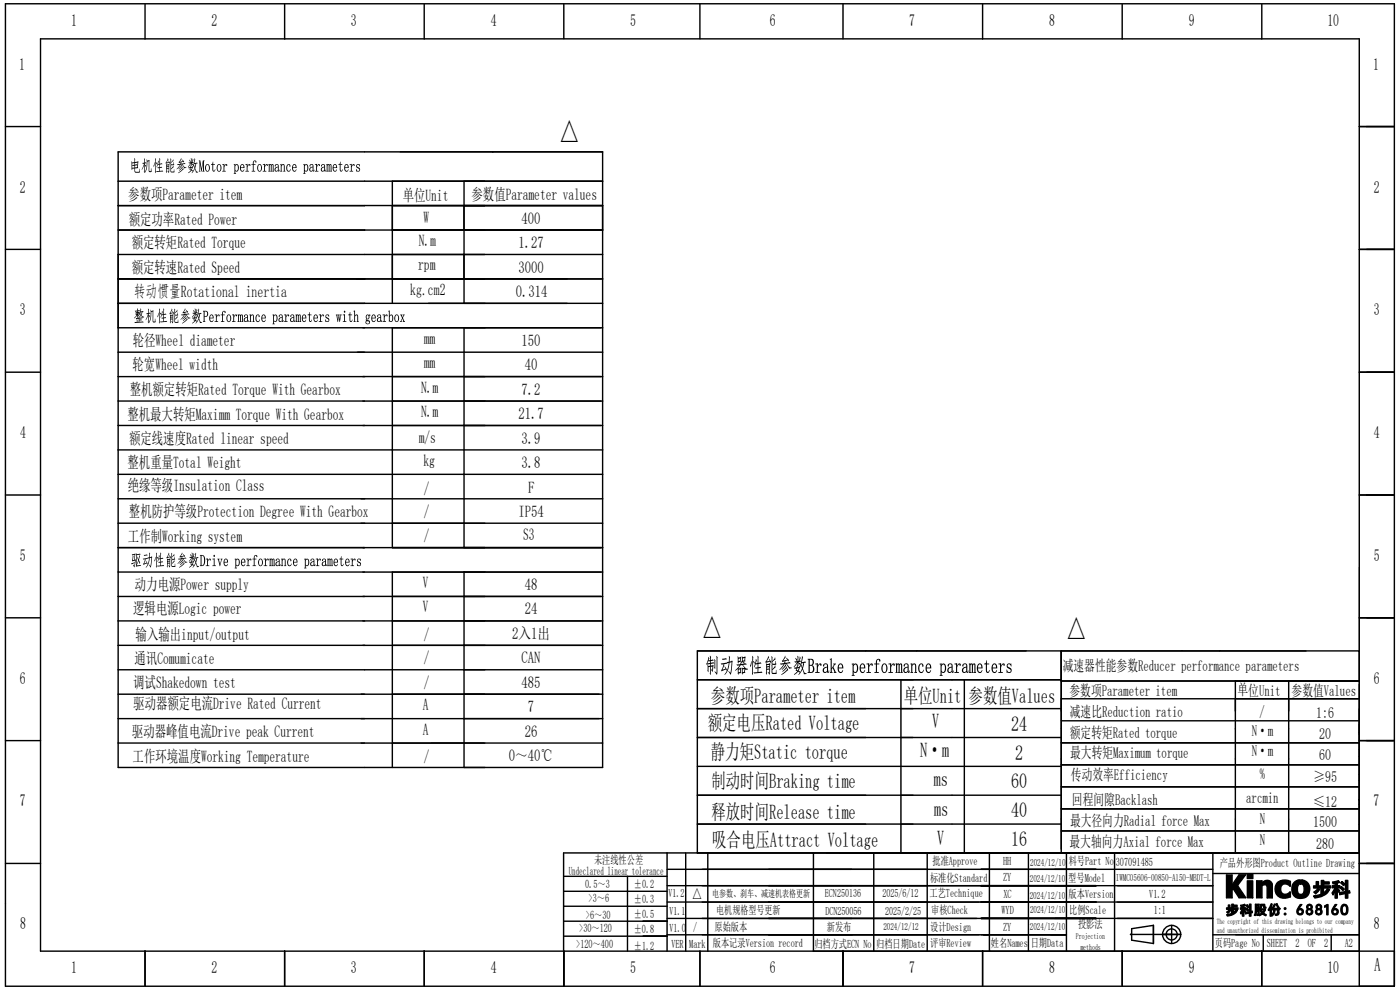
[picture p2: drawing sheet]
<svg xmlns="http://www.w3.org/2000/svg" width="297mm" height="210mm" viewBox="0 0 297 210" stroke-linecap="round" stroke-linejoin="round" font-family="sans-serif">
<defs><g id="words">
<g font-size="6.1">
<text x="118.7" y="30.1">△</text>
<text x="149" y="135.3">△</text>
<text x="226.3" y="135.4">△</text>
</g>
<g font-size="4.4">
<text x="150.8" y="149.2">参数项Parameter item</text>
<text x="191.7" y="149.2">单位Unit</text>
<text x="205.5" y="149.2">参数值Values</text>
<text x="150.1" y="154.9">额定电压Rated Voltage</text>
<text x="197.8" y="154.4">V</text>
<text x="214.5" y="155">24</text>
<text x="150.8" y="161.1">静力矩Static torque</text>
<text x="195.2" y="160.5">N·m</text>
<text x="215.3" y="161.1">2</text>
<text x="150.9" y="167.2">制动时间Braking time</text>
<text x="198" y="166.6">ms</text>
<text x="214.5" y="167.2">60</text>
<text x="150.9" y="173.6">释放时间Release time</text>
<text x="198.1" y="173.1">ms</text>
<text x="214.5" y="173.4">40</text>
<text x="151.1" y="179.7">吸合电压Attract Voltage</text>
<text x="198.8" y="179.2">V</text>
<text x="214.5" y="179.5">16</text>
</g>
<text font-size="4" x="291.5" y="205.9">A</text>
<g font-size="3.5">
<text x="15.1" y="5.5">1</text>
<text x="44.9" y="5.5">2</text>
<text x="74.5" y="5.5">3</text>
<text x="104.1" y="5.5">4</text>
<text x="133.7" y="5.5">5</text>
<text x="163.3" y="5.5">6</text>
<text x="192.9" y="5.5">7</text>
<text x="222.6" y="5.5">8</text>
<text x="252.2" y="5.5">9</text>
<text x="281.6" y="5.5">10</text>
<text x="4.1" y="14.8">1</text>
<text x="291.3" y="14.8">1</text>
<text x="4.2" y="40.9">2</text>
<text x="291.4" y="40.9">2</text>
<text x="27.2" y="42.5">参数项Parameter item</text>
<text x="27.3" y="47.7">额定功率Rated Power</text>
<text x="85.4" y="42.5">单位Unit</text>
<text x="89.8" y="47.3">W</text>
<text x="100" y="42.5">参数值Parameter values</text>
<text x="110.6" y="47.4">400</text>
<text x="27.9" y="52.6">额定转矩Rated Torque</text>
<text x="88.8" y="52.2">N.m</text>
<text x="110" y="52.6">1.27</text>
<text x="27.9" y="57.8">额定转速Rated Speed</text>
<text x="88.7" y="57.4">rpm</text>
<text x="110" y="57.8">3000</text>
<text x="28.4" y="63">转动惯量Rotational inertia</text>
<text x="87" y="62.6">kg.cm2</text>
<text x="109.4" y="63">0.314</text>
<text x="4.2" y="66.9">3</text>
<text x="291.4" y="66.9">3</text>
<text x="28.1" y="73.3">轮径Wheel diameter</text>
<text x="89.9" y="72.9">mm</text>
<text x="110.6" y="73.3">150</text>
<text x="27.5" y="83.7">整机额定转矩Rated Torque With Gearbox</text>
<text x="28.1" y="78.5">轮宽Wheel width</text>
<text x="89.3" y="83.3">N.m</text>
<text x="89.9" y="78.1">mm</text>
<text x="110.6" y="83.7">7.2</text>
<text x="111.3" y="78.5">40</text>
<text x="27" y="89.2">整机最大转矩Maximm Torque With Gearbox</text>
<text x="89.3" y="88.5">N.m</text>
<text x="110" y="88.9">21.7</text>
<text x="4.3" y="92.9">4</text>
<text x="27.4" y="94.2">额定线速度Rated linear speed</text>
<text x="88.8" y="93.9">m/s</text>
<text x="110.6" y="94.1">3.9</text>
<text x="291.5" y="92.9">4</text>
<text x="27.1" y="99.3">整机重量Total Weight</text>
<text x="89.8" y="98.8">kg</text>
<text x="110.6" y="99.3">3.8</text>
<text x="27.1" y="104.2">绝缘等级Insulation Class</text>
<text x="89.9" y="104.7">/</text>
<text x="112" y="104.6">F</text>
<text x="27.4" y="109.8">整机防护等级Protection Degree With Gearbox</text>
<text x="89.9" y="109.6">/</text>
<text x="110" y="109.7">IP54</text>
<text x="4.2" y="119">5</text>
<text x="27.1" y="114.9">工作制Working system</text>
<text x="89.9" y="114.8">/</text>
<text x="111" y="114.5">S3</text>
<text x="291.4" y="119">5</text>
<text x="28.6" y="125.2">动力电源Power supply</text>
<text x="89.7" y="124.7">V</text>
<text x="111.3" y="125.2">48</text>
<text x="28.3" y="130.3">逻辑电源Logic power</text>
<text x="89.7" y="129.9">V</text>
<text x="111.3" y="130.3">24</text>
<text x="28.8" y="135.8">输入输出input/output</text>
<text x="89.9" y="135.8">/</text>
<text x="108.6" y="135.5">2入1出</text>
<text x="28.5" y="140.9">通讯Comumicate</text>
<text x="89.9" y="140.7">/</text>
<text x="110.6" y="140.7">CAN</text>
<text x="4.2" y="145">6</text>
<text x="28.3" y="145.8">调试Shakedown test</text>
<text x="89.9" y="145.9">/</text>
<text x="110.6" y="145.9">485</text>
<text x="291.4" y="145">6</text>
<text x="28.3" y="150.3">驱动器额定电流Drive Rated Current</text>
<text x="89.7" y="155.8">A</text>
<text x="89.7" y="150.6">A</text>
<text x="112" y="151.1">7</text>
<text x="28" y="156.4">驱动器峰值电流Drive peak Current</text>
<text x="28.1" y="161.6">工作环境温度Working Temperature</text>
<text x="89.9" y="161.7">/</text>
<text x="108" y="161.4">0～40℃</text>
<text x="111.3" y="156.3">26</text>
<text x="4.2" y="171.1">7</text>
<text x="291.4" y="171.1">7</text>
<text x="4.2" y="197.1">8</text>
<text x="291.5" y="197.1">8</text>
<text x="15.1" y="206.4">1</text>
<text x="44.9" y="206.4">2</text>
<text x="74.5" y="206.4">3</text>
<text x="104.1" y="206.4">4</text>
<text x="133.7" y="206.4">5</text>
<text x="163.3" y="206.4">6</text>
<text x="192.9" y="206.4">7</text>
<text x="222.6" y="206.4">8</text>
<text x="252.2" y="206.4">9</text>
<text x="281.6" y="206.4">10</text>
</g>
<g font-size="3.3">
<text x="225.5" y="142.4">减速器性能参数Reducer performance parameters</text>
<text x="226.9" y="147.6">参数项Parameter item</text>
<text x="262.5" y="147.4">单位Unit</text>
<text x="274" y="147.6">参数值Values</text>
<text x="227" y="152.2">减速比Reduction ratio</text>
<text x="267.2" y="152">/</text>
<text x="279.2" y="152.3">1:6</text>
<text x="227" y="156.4">额定转矩Rated torque</text>
<text x="227" y="160.8">最大转矩Maximum torque</text>
<text x="265.5" y="156">N·m</text>
<text x="265.5" y="160.4">N·m</text>
<text x="279.9" y="156.8">20</text>
<text x="279.9" y="161.2">60</text>
<text x="227.2" y="165.5">传动效率Efficiency</text>
<text x="267.3" y="165.2">%</text>
<text x="278.6" y="165.9">≥95</text>
<text x="227.4" y="170.7">回程间隙Backlash</text>
<text x="264.4" y="170.4">arcmin</text>
<text x="278.6" y="171.1">≤12</text>
<text x="226.9" y="179.7">最大轴向力Axial force Max</text>
<text x="227" y="175.1">最大径向力Radial force Max</text>
<text x="267.3" y="174.7">N</text>
<text x="267.3" y="179.3">N</text>
<text x="278.6" y="175.5">1500</text>
<text x="279.2" y="180.1">280</text>
</g>
<text font-size="3" x="146.9" y="190.7">△</text>
<g font-size="2.5">
<text x="120.7" y="185.5">Undeclared linear tolerance</text>
<text x="126" y="183.3">未注线性公差</text>
<text x="197.8" y="183.5">批准Approve</text>
<text x="212.8" y="183.6">HH</text>
<text x="226.7" y="183.5">料号Part No</text>
<text x="236.7" y="183.7">307091485</text>
<text x="258.8" y="184">产品外形图Product Outline Drawing</text>
<text x="124.1" y="188.3">0.5～3</text>
<text x="124.9" y="191.4">&gt;3～6</text>
<text x="134.5" y="191.5">±0.3</text>
<text x="134.5" y="188.4">±0.2</text>
<text x="197.2" y="190.2">工艺Technique</text>
<text x="197.3" y="187">标准化Standard</text>
<text x="212.8" y="187">ZY</text>
<text x="212.9" y="190.4">XC</text>
<text x="226.6" y="187">型号Model</text>
<text x="226.7" y="190.5">版本Version</text>
<text x="243.8" y="190.5">V1.2</text>
<text x="122.9" y="197.7">&gt;30～120</text>
<text x="124.3" y="194.9">&gt;6～30</text>
<text x="134.5" y="197.9">±0.8</text>
<text x="134.5" y="194.8">±0.5</text>
<text x="142" y="197.6">V1.0</text>
<text x="147.1" y="197.5">/</text>
<text x="151.6" y="197.6">原始版本</text>
<text x="175.4" y="197.6">新发布</text>
<text x="197.3" y="197.4">设计Design</text>
<text x="197.5" y="193.8">审核Check</text>
<text x="212.5" y="193.9">WYD</text>
<text x="212.8" y="197.5">ZY</text>
<text x="226.8" y="193.9">比例Scale</text>
<text x="228.7" y="196.9">投影法</text>
<text x="244.7" y="193.9">1:1</text>
<text x="122.3" y="201.1">&gt;120～400</text>
<text x="134.5" y="201.4">±1.2</text>
<text x="142.4" y="201.1">VER</text>
<text x="146.2" y="201.1">Mark</text>
<text x="151.2" y="200.9">版本记录Version record</text>
<text x="172.8" y="201.1">归档方式ECN No</text>
<text x="185.9" y="201.1">归档日期Date</text>
<text x="197.3" y="200.8">评审Review</text>
<text x="210.2" y="200.9">姓名Names</text>
<text x="218.7" y="200.8">日期Data</text>
<text x="257.7" y="200.8">页码Page No</text>
<text x="268.8" y="201">SHEET</text>
<text x="274.8" y="201">2 OF</text>
<text x="280.9" y="201">2</text>
<text x="285.3" y="200.9">A2</text>
</g>
<g font-size="2.4">
<text x="141.8" y="190.4">V1.2</text>
<text x="175" y="190.3">ECN250136</text>
<text x="187.2" y="190.3">2025/6/12</text>
<text x="142" y="194.2">V1.1</text>
<text x="152" y="194">电机规格型号更新</text>
<text x="175.1" y="194.1">DCN250056</text>
<text x="187.8" y="194">2025/2/25</text>
</g>
<g font-size="2.1">
<text x="218.5" y="183.6">2024/12/10</text>
<text x="151.1" y="190.2">电参数、刹车、减速机表格更新</text>
<text x="218.5" y="190.6">2024/12/10</text>
<text x="218.5" y="187.1">2024/12/10</text>
<text x="236.7" y="186.9">IWMC05606-00850-A150-MBDT-L</text>
<text x="187.4" y="197.4">2024/12/12</text>
<text x="218.5" y="197.3">2024/12/10</text>
<text x="218.5" y="193.8">2024/12/10</text>
</g>
<g font-size="1.8">
<text x="228.2" y="199.3">Projection</text>
<text x="229.2" y="201.5">methods</text>
</g>
<g font-size="1.6">
<text x="258.1" y="197.9">and unauthorized dissemination is prohibited</text>
<text x="258.2" y="196.1">The copyright of this drawing belongs to our company</text>
</g>
</g></defs>
<path d="M288.4 120.3v60.6h-88.5" fill="none" stroke="#000" stroke-width=".21"/>
<!-- layer: 10 -->
<g fill="none" stroke="#000" stroke-width=".3">
<path d="M25.1 38.4h52.3M77.4 32.2h-52.3v130.6h102.7v-130.6h-42.9M98.4 38.4v25.9M127.8 38.4h-44.6v25.9M25.1 43.6h52.3M25.1 48.8h52.3M25.1 59.2h102.7M25.1 54h52.3M83.2 43.6h44.6M83.2 48.8h44.6M83.2 54h19.7M25.1 64.3h102.7"/>
<path d="M25.1 69.5h52.3M25.1 74.7h102.7M25.1 79.9h52.3M83.2 79.9h44.6M98.4 69.5v46.7M127.8 69.5h-44.6v46.7h44.6M25.1 85.1h52.3M25.1 90.3h52.3M25.1 95.4h102.7M83.2 85.1h44.6M83.2 90.3h44.6M25.1 100.6h102.7"/>
<path d="M25.1 105.8h52.3M25.1 111h52.3M25.1 116.2h52.3M83.2 111h19.7M25.1 121.3h52.3M25.1 126.5h52.3M25.1 131.7h52.3M25.1 136.9h52.3M83.2 126.5h44.6M83.2 131.7h44.6M83.2 136.9h44.6M98.4 121.3v41.5"/>
<path d="M127.8 121.3h-44.6v41.5M147.9 138.1h69.8M277 138.1h-51.9v42.8M25.1 142.1h102.7M25.1 147.3h52.3M25.1 152.4h52.3M25.1 157.6h52.3M83.2 147.3h44.6M83.2 157.6h19.7M98.4 152.4h29.4M147.9 150.3h77.2M147.9 156.4h77.2"/>
<path d="M191.1 144.2v36.7M204.6 144.2v36.7M225.1 144.2h-77.2v36.7M225.1 144.5h63.3M225.1 148.2h63.3M225.1 152.9h63.3M225.1 157.6h63.3M262.1 144.5v36.4M273.4 144.5v36.4M288.4 145.2v35.7h-168.8v20.9M147.9 168.7h77.2M147.9 174.8h77.2"/>
<path d="M225.1 162.2h63.3M225.1 166.9h63.3M225.1 171.6h63.3M225.1 176.3h63.3M119.6 192.2h21.9M119.6 185.9h21.9M119.6 189.1h21.9M133.1 185.9v15.9M141.5 187.9h115.8M141.5 191.3h115.8M141.5 184.4h115.8M141.5 180.9v20.9"/>
<path d="M141.5 198.3h84.7M145.5 180.9v20.9M150.2 180.9v20.9M172.6 180.9v20.9M185.4 180.9v20.9M196.7 180.9v20.9M209.9 180.9v20.9M218.2 180.9v20.9M226.2 180.9v20.9M236.4 180.9v20.9M257.3 185.3h31.1M257.3 180.9v20.9"/>
<path d="M257.3 194.8h-115.8"/>
</g>
<!-- layer: VhF -->
<g fill="none" stroke="#000" stroke-width=".3">
<path d="M1.2 .8h294.6v208.4h-294.6zM30.8 .9v7.4M60.4 .9v7.4M90 .9v7.4M119.6 .8v7.4M148.5 .8v7.4M178.8 .8v7.4M208.5 .9v7.4M238.1 .9v7.4M267.7 .9v7.4M1.2 26.8h7.4M288.4 26.8h7.4"/>
<path d="M1.2 52.9h7.4M288.4 52.9h7.4M1.2 78.9h7.4M288.4 78.9h7.4M1.2 105h7.4M288.4 105h7.4M1.2 131.1h7.4M288.4 131.1h7.4M1.2 157.1h7.4M288.4 157.1h7.4M1.2 183.2h7.4M1.2 191.7h.1"/>
<path d="M119.6 195.4h21.9M119.6 198.6h21.9M149 194.8h58.2M149 198.3h58.7M208.1 194.8h24.4M208.6 198.3h17.6M237 194.8h20.3M239.8 198.2h10.7M240.1 197l4.6-.7v3.8l-4.6-.7zM248.6 196.3v3.8M257.3 198.3h31.1M268 198.3v3.5"/>
<path d="M282.4 198.3v3.5M288.4 183.2h7.4M30.8 201.7v7.4M60.4 201.7v7.4M90 201.7v7.4M119.6 201.6v7.6M148.5 201.8v7.4M178.8 201.6v7.6M208.5 201.7v7.4M238.1 201.7v7.4M267.7 201.7v7.4M295.8 201.8h-287.2v-193.6h279.8v201"/>
<circle cx="248.6" cy="198.2" r="1.93"/>
<circle cx="248.6" cy="198.2" r="1.17"/>
</g>
<path d="M240.1 198.2h.1" fill="none" stroke="#000" stroke-width=".21"/>
<!-- layer: 0 -->
<g fill="none" stroke="#000" stroke-width=".3">
<path d="M77.4 32.2h50.4M77.4 38.4h50.4M77.4 43.6h50.4M77.4 48.8h50.4M77.4 54h50.4M77.4 59.2h50.4M77 69.5h50.5M77 79.9h50.5M77 85.1h50.5M77 90.3h50.5M76.6 105.8h51.2M76.6 111h51.2"/>
<path d="M77 116.2h50.5M77 121.3h50.5M77 126.5h50.5M77 131.7h50.5M77 136.9h50.5M147.9 138.1h77.2v6.1h-77.2zM225.1 138.1h63.3v6.4h-63.3zM76.6 147.3h50.5M76.6 152.4h50.5M127.8 157.6h-51.2M147.9 162.6h77.2M288.4 169.6h.1"/>
<path d="M260.2 185.6h1.2v2.1l1.4-2.1h1.4l-1.7 2.2 1.8 2.6h-1.4l-1.3-1.9-.2 .3v1.6h-1.2zM260.3 193.5l.5-.5 .3 .1-.6 .6zM260.6 192h.3v.6h.4v-.8h.4v.2h.7v.3h-.7v.3h.9v.3h-1v.7l.6-.6 .3 .1a2.16 2.16 0 0 1-2.2 1.1l-.1-.2 1.3-.3h-.2v-.8h-1.1v-.3h.4zM263.2 192l.8-.2 .2 .3-.3 .1v.4h.3v.2h-.3l.3 .4-.1 .3-.2-.3v1.1h-.3v-1l-.3 .6-.2-.3 .5-.8h-.4v-.2h.4v-.4l-.3 .1zM264.3 192.8l.2-.1 .3 .4-.1 .1zM264.4 192.1l.2-.1 .3 .4-.1 .1zM264.6 185.4h1.2v1h-1.2zM264.6 186.8h1.2v3.6h-1.2zM265.6 193.3l.1 .3h-.3v.7h-.3v-.6l-.9 .1v-.3l.9-.1v-1.6h.3v1.5h.2M266.2 194.1l.1 .1 .3-.9h.3v.6l-.3 .1v.2l.5-.1 .1 .1 .7-.3 .6 .3 .1-.2-.6-.3 .4-.9h-1.2l.5 .9-.6 .3v-2.2h-.8v1.5l-.1 .8M266.5 192h.4v.5h-.4zM266.5 192.7h.4v.4h-.4z"/>
<path d="M266.6 186.8h1.1v.4a1.26 1.26 0 0 1 2.2 .4v2.9h-1.1v-2.4l-.2-.3-.3-.1-.6 .2v2.5h-1.1zM267.4 191.8h.9v.6l.3 .1v.1h-.5v-.5h-.5l-.1 .5-.2 .1h-.1zM267.5 193h.7l-.4 .6zM269.7 191.7l.2 .1-.2 .5v2h-.2v-1.5l-.3 .4-.2-.2zM270.9 187.3a2.44 2.44 0 0 1 2.8-.3v.9a1.35 1.35 0 0 0-1.9 .1 1.1 1.1 0 0 0 .2 1.5 1.1 1.1 0 0 0 1.6-.2h.1v1a2.07 2.07 0 0 1-2.3-.1 2.07 2.07 0 0 1-.8-2.2zM271.3 193.6l-.2 .5h-.5l-.1-.2 .5-.1v-.8h-.5a1.41 1.41 0 0 1-.6 1.3l-.2-.2a1.13 1.13 0 0 0 .5-1.1l-.5-.2 .7-1 .2 .1-.5 .8h1.1l-.5-.9 .2-.1 .7 1.1-.2 .1-.1-.1v.9M275.6 187.6l.3-.1a1.05 1.05 0 0 1 .8 1.5 .76 .76 0 0 1-1 .7 .76 .76 0 0 1-.5-1.1l.1-.7zM275.7 186.7a1.99 1.99 0 0 0-1.7 2.5 1.99 1.99 0 0 0 2.7 1.3 1.99 1.99 0 0 0 1-2.8 1.96 1.96 0 0 0-2.6-.9M275.9 191.9h.2l-.6 .9a.69 .69 0 0 1 1 .5 .69 .69 0 0 1-.7 .8 .69 .69 0 0 1-.7-.7l.1-.4zM277.4 192a.6 .6 0 0 1 .9 0 .6 .6 0 0 1-.1 .9l.2 .2 .1 .4a.69 .69 0 0 1-.8 .6 .69 .69 0 0 1-.6-.8l.3-.4-.2-.4zM278.8 189.2l.8-.7 .4 .1-.9 1zM279.2 187h.5v.9h.6v-1.1h.5v.3h1.2v.4h-1.2v.4h1.5v.5h-1.5v1l.8-.9 .4 .2a3.7 3.7 0 0 1-3.1 1.8l-.2-.5 1.9-.5h-.4v-1.1h-1.5v-.5h.5z"/>
<path d="M279.4 192a.6 .6 0 0 1 .8 0 .6 .6 0 0 1-.1 .9l.3 .2 .1 .4a.69 .69 0 0 1-.8 .6 .69 .69 0 0 1-.6-.8l.3-.4-.2-.4zM281 192.2l.7-.3v2.1h-.2v-1.8l-.5 .2zM282.7 187.1l1.2-.3 .3 .4-.5 .1v.6h.5v.4h-.5l.5 .6-.2 .3-.3-.3v1.6h-.5v-1.5l-.4 .8-.2-.3 .6-1.2h-.6v-.4h.6v-.5l-.4 .1zM283.3 191.9h.3l-.7 .9a.69 .69 0 0 1 1 .5 .69 .69 0 0 1-.7 .8 .69 .69 0 0 1-.7-.7l.1-.4zM284.3 188.3l.3-.2 .6 .5-.3 .3zM284.4 187.3l.3-.3 .6 .6-.3 .2zM284.8 192l.3-.2a1.22 1.22 0 0 1 .7 2 .76 .76 0 0 1-1 .2 .76 .76 0 0 1-.3-1l.1-.7zM285.2 192.1a1.07 1.07 0 0 0 0 1.7h.3l.2-.5a.99 .99 0 0 0-.4-1.2h-.2M285.4 186.8h.5v2.2h.4l.1 .4-.5 .1v1h-.5v-.9l-1.2 .2v-.5l1.2-.2z"/>
<circle cx="272.6" cy="193.9" r=".17"/>
<circle cx="272.6" cy="192.7" r=".17"/>
<circle cx="275.8" cy="193.4" r=".46"/>
<circle cx="277.8" cy="193.4" r=".46"/>
<circle cx="277.8" cy="192.4" r=".37"/>
<circle cx="279.7" cy="193.4" r=".46"/>
<circle cx="279.8" cy="192.4" r=".37"/>
<circle cx="283.2" cy="193.4" r=".46"/>
</g>
<g fill="#000">
<path d="M260.2 185.6h1.2v2.1l1.4-2.1h1.4l-1.7 2.2 1.8 2.6h-1.4l-1.3-1.9-.2 .3v1.6h-1.2zM264.6 186.8h1.2v3.6h-1.2zM264.6 185.4h1.2v1h-1.2zM266.6 186.8h1.1v.4a1.25 1.25 0 0 1 2.2 .4v2.9h-1.1v-2.4a.61 .61 0 0 0-.5-.5 .61 .61 0 0 0-.6 .3v2.5h-1.1zM271 187.2a2.5 2.5 0 0 1 2.7-.2v.9l-.3-.1a1.07 1.07 0 0 0-1.5 .1 1.07 1.07 0 0 0 .2 1.5 1.07 1.07 0 0 0 1.5-.1h.1v1a2.07 2.07 0 0 1-3.2-1.5l.1-.9zM274 188.6a1.98 1.98 0 0 1 3.9 0 1.98 1.98 0 0 1-3.9 0zM275.5 187.6a.75 .75 0 0 1 .9 0 .75 .75 0 0 1 .3 .9 .84 .84 0 0 1-.2 1 .84 .84 0 0 1-.9 .1 1.73 1.73 0 0 1-.1-2z" fill-rule="evenodd"/>
<path d="M260.3 193.5l.2 .2 .6-.6-.3-.1zM260.6 192v.6h-.4v.3h1.1v.8h.2l-1.3 .3 .2 .3a2.47 2.47 0 0 0 2.1-1.2l-.3-.1-.6 .6v-.7h1v-.3h-.9v-.3h.7v-.3h-.7v-.2h-.4v.8h-.4v-.6zM263.2 192l.1 .3 .3-.1v.4h-.4v.2h.4l-.5 .8 .2 .3 .3-.6v1h.3v-1.1l.1 .3 .2-.2-.3-.5h.3v-.2h-.3v-.4l.3-.1-.2-.3zM264.3 192.8l.4 .4 .2-.1-.4-.4zM264.4 192.1l.4 .4 .2-.1-.4-.4zM265.1 191.8v1.6l-.9 .1v.3l.9-.1v.6h.3v-.7h.3l-.1-.3h-.2v-1.5zM267.4 191.8v.5l-.2 .3a.2 .2 0 0 0 .3 .2 .2 .2 0 0 0 .1-.3v-.4h.5v.4a.26 .26 0 0 0 .3 .2 .26 .26 0 0 0 .2-.2l-.3-.1v-.6zM266.3 191.8v1.5l-.2 .8 .2 .1 .3-.9h.3v.6l-.3 .1a.18 .18 0 0 0 .1 .2 .18 .18 0 0 0 .2 0l.2-.1 .1 .1a.57 .57 0 0 1 .9-.1l.4 .2 .1-.3-.6-.3 .4-.9h-1.2l.5 .9-.6 .3v-2.2zM266.5 192h.4v.5h-.4zM266.5 192.7h.4v.4h-.4zM267.5 193l.7 .1-.3 .5zM269.7 191.7l-.7 1.3 .2 .2 .3-.4v1.5h.2v-2l.2-.5zM270.3 191.8l-.6 1 .5 .2v.2l-.2 .5-.3 .4 .2 .2 .3-.4 .3-.9h.5v.6a.33 .33 0 0 1-.1 .3 .33 .33 0 0 1-.4 0 .41 .41 0 0 0 .5 .2 .41 .41 0 0 0 .3-.4v-.9l.1 .1 .2-.1-.4-.6-.3-.5-.1 .1 .4 .9h-1.1l.4-.8zM272.4 193.9a.2 .2 0 0 0 .4 0 .2 .2 0 0 0-.4 0zM272.4 192.7a.2 .2 0 0 0 .4 0 .2 .2 0 0 0-.4 0zM275.9 191.9l-.6 .8a.77 .77 0 0 0-.1 1.1 .77 .77 0 0 0 1.2-.1 .65 .65 0 0 0-.1-.8 .65 .65 0 0 0-.8-.1l.6-.9zM275.3 193.4a.5 .5 0 0 1 1 0 .5 .5 0 0 1-1 0zM277.4 192a.55 .55 0 0 0 .1 .9 .65 .65 0 0 0-.1 1 .65 .65 0 0 0 .9-.1 .65 .65 0 0 0-.2-1 .57 .57 0 0 0 .1-.8 .57 .57 0 0 0-.8 0zM277.3 193.4a.46 .46 0 0 1 .9 0 .46 .46 0 0 1-.9 0zM277.4 192.4a.4 .4 0 0 1 .8 0 .4 .4 0 0 1-.8 0zM279.3 192a.58 .58 0 0 0 .1 .9 .65 .65 0 0 0-.1 1 .65 .65 0 0 0 1-.1 .65 .65 0 0 0-.2-1 .57 .57 0 0 0 .1-.8 .57 .57 0 0 0-.9 0zM279.3 193.4a.46 .46 0 0 1 .9 0 .46 .46 0 0 1-.9 0zM279.4 192.4a.37 .37 0 0 1 .7 0 .37 .37 0 0 1-.7 0zM281 192.2v.2l.5-.2v1.8h.2v-2.1zM283.3 191.9l-.6 .8a.77 .77 0 0 0-.1 1.1 .77 .77 0 0 0 1.2-.1 .65 .65 0 0 0-.1-.8 .65 .65 0 0 0-.8-.1l.7-.9zM282.7 193.4a.5 .5 0 0 1 1 0 .5 .5 0 0 1-1 0zM284.7 192a1.29 1.29 0 0 0 .4 2.1 1.21 1.21 0 0 0 .6-2.1l-.6-.2zM284.9 192.2a.53 .53 0 0 1 .7 0 .53 .53 0 0 1 .1 .7v.2a.53 .53 0 0 1-.5 .7 .53 .53 0 0 1-.5-.7z" fill-rule="evenodd"/>
<path d="M279.2 187h.5v.9h.6v-1.1h.5v.3h1.2v.4h-1.2v.4h1.5v.5h-1.5v1l.8-.9 .4 .2v.2a3.7 3.7 0 0 1-3 1.6h-.1l-.2-.5 1.9-.5h-.4v-1.1h-1.5v-.5h.5zM278.8 189.2l.8-.7 .4 .1-.9 1zM282.7 187.1l1.2-.3 .3 .4-.5 .1v.6h.5v.4h-.5l.5 .6-.3 .4-.2-.4v1.6h-.5v-1.5l-.4 .8a.37 .37 0 0 1-.1-.6l.5-.9h-.6v-.4h.6v-.5a.29 .29 0 0 1-.4 .1 .29 .29 0 0 1-.1-.4zM284.3 188.3l.3-.2 .3 .2a.28 .28 0 0 1 .3 .3 .28 .28 0 0 1-.3 .3zM284.4 187.3l.3-.3 .4 .3a.27 .27 0 0 1 .2 .3 .27 .27 0 0 1-.3 .2zM285.4 186.8h.5v2.2h.4l.1 .4-.5 .1v1h-.5v-.9l-1.2 .2v-.5l1.2-.2z" fill-rule="evenodd"/>
</g>
<!-- layer: 10 -->
<g fill="#000">
<path d="M28.5 33.5l.2 .3v.6l.6-.2 .1 .2-.1 1.3h-.6v.6l.8 .1v-.6l.1 .2a.41 .41 0 0 1 .1 .5 .41 .41 0 0 1-.5 .1l-.6-.1-.1-.8-.4 .1-.1 .3-.1-.3v-1.6l.1 .3 .5-.1zM28.7 34.6v.3l.3-.1 .2 .2-.5 .1v.4h.4l.1-1zM28 34.7l.1 .9 .4-.1v-.4l-.3 .1-.2-.2 .5-.1v-.3z" fill-rule="evenodd"/>
<path d="M31.1 33.8l.1 .3 .4-.2 .1 .1v2.3h.3v-.6l.1 .2a.4 .4 0 0 1-.2 .6h-.3l-.1-.2v-2.1l-.2 .1-.2 1.5-.4 .7 .4-1.1zM30.6 33.6l.2 .2-.1 .7 .2-.1 .2 .2-.4 .1v.2l.3 .3v.2l-.3-.4v1.7l-.2-.3 .1-1.4-.5 .9 .5-1.2-.3 .1-.1-.2 .4-.1z" fill-rule="evenodd"/>
<path d="M33.8 33.5l.2 .2-.1 1 .4-.1 .2 .2-.6 .1v.5h.4l.1 .2h-.5v.6h.6l.1 .2-1.3 .1-.2-.2h.7v-.7l-.3 .1-.1-.2h.4v-.6h-.3l-.3 .5 .3-1.4 .2 .3-.2 .5 .3-.1zM32.9 33.5l.2 .3v.6l.2 .2v.3l-.2-.4-.1 2.2-.1-.3zM32.7 34.4l.1 .5-.2 .5z" fill-rule="evenodd"/>
<path d="M35.2 34.8l.1 .1 .6-.2 .1 .2-.2 1.8-.3-.4 .3 .1v-1.3h-.4v.2l.3-.1 .1 .2-.4 .1v.2h.3l.1 .1-.4 .1-.1 .8-.1-.3zM36.2 35l.1 .2v.6l.4-.7 .1 .4-.5 .4v.4l.5 .1 .2-.5v.6l-.7 .1-.1-.2zM36.2 33.6l.1 .2v.6l.4-.6v.4a.47 .47 0 0 0-.3 .7l.4-.1 .1-.4 .1 .5-.8 .1zM35.6 33.6l.2 .3-.5 .6 .5-.1-.1-.4 .4 .6-.1 .2-.1-.3-.7 .2-.1-.2z" fill-rule="evenodd"/>
<path d="M38.4 33.6l.1 .2-.4 .5 .7-.1-.2-.4 .4 .4v.3l-.1-.2-.5 .1 .1 .2-.1 .1 .8-.1 .2 .2-.7 .1 .4 .5 .4 .1v.1l-.4 .1-.2-.4a.4 .4 0 0 0-.4-.3 .4 .4 0 0 0-.4 .3l-.6 .6 .7-1-.5 .1-.1-.2h.1a.46 .46 0 0 0 .7-.3l-.4 .1-.1-.3zM37.8 36.6l1.1-1v.4l-.8 .6-.3 .1zM38.6 35.3l.1 .3-.7 .6zM38.5 35l.1 .3-.7 .6z" fill-rule="evenodd"/>
<path d="M41.3 33.6l.1 .2-.2 .8 .6-.1 .1 .2h-.4l.1 .2a1.02 1.02 0 0 0 .4 1.5v.2h-.4l-.3-.8-.6 1 .1-.3a1.14 1.14 0 0 0 .3-1.3l-.2 .2zM39.9 35.5a.41 .41 0 0 0 .6-.4v.3h.2l.1-.2 .1 .3a.4 .4 0 0 0 0 .7v.2l-.3-.2-.7 .5 .6-.6-.3-.1 .1-.3h-.3zM40.5 33.6l.2 .1-.1 .7 .3-.8 .1 .3-.2 .5 .2-.1 .1 .2-.5 .1 .4 .2v.3l-.4-.4v.5l-.1-.5-.6 .7 .5-.8-.3 .1-.1-.2 .5-.1zM41.2 34.8l.1 .7 .2-.7zM40.5 35.6l-.1 .3 .1 .1 .2-.4zM40.2 33.9l.2 .3-.1 .2z" fill-rule="evenodd"/>
<path d="M42.2 34h.3l.3 1.8 .2-1.8h.4l-.1 .3v1.9l.1 .2h-.5l.2-.2v-1.7l-.3 1.9-.4-1.9 .1 1.9h-.3l.1-2.1z" fill-rule="evenodd"/>
<path d="M43.7 34.9a.69 .69 0 0 1 .8 .3 .69 .69 0 0 1 0 .8 .5 .5 0 0 1-.7 .4 .5 .5 0 0 1-.3-.7zM43.9 35a.7 .7 0 0 0 .2 1.2l.1-.1a.68 .68 0 0 0-.3-1.1z" fill-rule="evenodd"/>
<path d="M45.1 34.3l.1 .5h.4v.2h-.4l.1 1.2h.2l.1-.3a.34 .34 0 0 1-.3 .5 .34 .34 0 0 1-.3-.5v-.9h-.2v-.2l.2-.1z" fill-rule="evenodd"/>
<path d="M46.2 34.9a.69 .69 0 0 1 .8 .3 .69 .69 0 0 1-.1 .8 .5 .5 0 0 1-.6 .4 .5 .5 0 0 1-.3-.7zM46.3 35a.7 .7 0 0 0 .3 1.2l.1-.1a.68 .68 0 0 0-.3-1.1z" fill-rule="evenodd"/>
<path d="M47.2 34.8h.4v.4a.33 .33 0 0 1 .2-.4 .33 .33 0 0 1 .4 .3l-.1 .1-.2-.2-.3 .5v.7h.3v.2h-.8v-.2h.3v-1.2h-.2z" fill-rule="evenodd"/>
<path d="M49.6 34.8h.3v.3a.39 .39 0 0 1 .5-.3 .39 .39 0 0 1 .3 .6 .66 .66 0 0 1 0 .7 .66 .66 0 0 1-.7 .3l-.1-.2v.5l.2 .2h-.5l.1-.2v-1.6zM50 35.1l-.1 1a.29 .29 0 0 0 .5 .1 .29 .29 0 0 0 .1-.4 .5 .5 0 0 0-.4-.8z" fill-rule="evenodd"/>
<path d="M51.3 35l-.2 .5h.6a.32 .32 0 0 0-.1-.4 .32 .32 0 0 0-.3-.1zM51.2 34.9a.53 .53 0 0 1 .6 .1 .53 .53 0 0 1 .1 .6h-.8a.36 .36 0 0 0 .1 .6 .36 .36 0 0 0 .5-.2l.1-.1a.44 .44 0 0 1-.5 .6 .44 .44 0 0 1-.4-.6v-.6z" fill-rule="evenodd"/>
<path d="M52.1 34.8h.4v.4a.33 .33 0 0 1 .2-.4 .33 .33 0 0 1 .4 .3l-.1 .1-.2-.2-.3 .5v.7h.3v.2h-.7v-.2h.2v-1.2h-.2z" fill-rule="evenodd"/>
<path d="M53.8 34.1a.3 .3 0 0 1 .5-.1 .3 .3 0 0 1 0 .5l-.2-.3a.28 .28 0 0 0-.2 .1 .28 .28 0 0 0-.1 .3v.2h.4v.2h-.4v1.2h.3v.2h-.7v-.2h.2v-1.2h-.3v-.2h.3z" fill-rule="evenodd"/>
<path d="M54.8 34.9a.69 .69 0 0 1 .8 .3 .69 .69 0 0 1-.1 .8 .5 .5 0 0 1-.6 .4 .5 .5 0 0 1-.3-.7zM54.9 35a.7 .7 0 0 0 .3 1.2l.1-.1a.68 .68 0 0 0-.3-1.1z" fill-rule="evenodd"/>
<path d="M55.8 34.8h.4v.4a.33 .33 0 0 1 .2-.4 .33 .33 0 0 1 .4 .3l-.1 .1-.2-.2-.3 .5v.7h.3v.2h-.8v-.2h.3v-1.2h-.2z" fill-rule="evenodd"/>
<path d="M56.9 34.8h.3v.2l.3-.2 .1 .2 .1-.2a.25 .25 0 0 1 .3 .1 .25 .25 0 0 1 0 .3l.1 1.2h-.3v-1.4l-.2 .2 .1 1.2h-.4l.1-1.4-.2 .2 .1 1.2h-.4z" fill-rule="evenodd"/>
<path d="M58.4 35a.42 .42 0 0 1 .5-.2 .42 .42 0 0 1 .2 .4v1l.1-.2a.21 .21 0 0 1 .1 .3 .21 .21 0 0 1-.3-.1l-.2 .2a.49 .49 0 0 1-.6-.4 .49 .49 0 0 1 .5-.6h.1a.24 .24 0 0 0 .1-.4 .24 .24 0 0 0-.4 0l-.1 .3zM58.6 35.7l-.1 .4 .2 .1 .3-.1v-.6z" fill-rule="evenodd"/>
<path d="M59.4 34.8h.3v.3l.1-.1a.35 .35 0 0 1 .5-.1 .35 .35 0 0 1 .1 .4l.1 1.1h-.4l.1-.2v-.9l-.1-.3-.4 .3v.9l.2 .2h-.5l.2-.2z" fill-rule="evenodd"/>
<path d="M61 34.9a.34 .34 0 0 1 .5-.1 .34 .34 0 0 1 0 .6l-.1-.3a.27 .27 0 0 0-.4-.1 .27 .27 0 0 0-.1 .3 .52 .52 0 0 0 0 .6 .52 .52 0 0 0 .5 .3l.2-.4a.45 .45 0 0 1-.4 .6 .45 .45 0 0 1-.5-.5l.1-.6z" fill-rule="evenodd"/>
<path d="M62.3 35l-.1 .5h.5a.32 .32 0 0 0 0-.4 .32 .32 0 0 0-.4-.1zM62.2 34.9a.53 .53 0 0 1 .7 .1 .53 .53 0 0 1 0 .6h-.7a.36 .36 0 0 0 0 .6 .36 .36 0 0 0 .6-.2v-.1a.44 .44 0 0 1-.4 .6 .44 .44 0 0 1-.4-.6v-.6z" fill-rule="evenodd"/>
<path d="M64.3 34.8h.4v.3a.39 .39 0 0 1 .5-.3 .39 .39 0 0 1 .2 .6 .66 .66 0 0 1 0 .7 .66 .66 0 0 1-.6 .3l-.1-.2v.5l.1 .2h-.5l.2-.2v-1.6zM64.8 35.1l-.1 1a.29 .29 0 0 0 .4 .1 .29 .29 0 0 0 .1-.4 .5 .5 0 0 0-.3-.8z" fill-rule="evenodd"/>
<path d="M65.7 35a.42 .42 0 0 1 .5-.2 .42 .42 0 0 1 .3 .4v1l.1-.2a.21 .21 0 0 1 .1 .3 .21 .21 0 0 1-.4-.1l-.1 .2a.49 .49 0 0 1-.7-.4 .49 .49 0 0 1 .6-.6h.1a.24 .24 0 0 0 .1-.4 .24 .24 0 0 0-.4 0l-.2 .3zM65.9 35.7l-.1 .4 .3 .1 .2-.1v-.6z" fill-rule="evenodd"/>
<path d="M66.8 34.8h.5v.4a.33 .33 0 0 1 .2-.4 .33 .33 0 0 1 .4 .3l-.2 .1-.1-.2-.3 .5v.7h.2v.2h-.7v-.2h.3v-1.2h-.3z" fill-rule="evenodd"/>
<path d="M68.2 35a.42 .42 0 0 1 .5-.2 .42 .42 0 0 1 .3 .4v1l.1-.2a.21 .21 0 0 1 0 .3 .21 .21 0 0 1-.3-.1l-.2 .2a.49 .49 0 0 1-.6-.4 .49 .49 0 0 1 .5-.6h.1a.24 .24 0 0 0 .1-.4 .24 .24 0 0 0-.3 0l-.2 .3zM68.4 35.7l-.1 .4 .2 .1 .3-.1v-.6z" fill-rule="evenodd"/>
<path d="M69.2 34.8h.3v.2l.2-.2 .2 .2 .1-.2a.25 .25 0 0 1 .3 .1 .25 .25 0 0 1 0 .3l.1 1.2h-.3v-1.4l-.2 .2 .1 1.2h-.4l.1-1.4-.2 .2 .1 1.2h-.4z" fill-rule="evenodd"/>
<path d="M70.9 35l-.1 .5h.5a.32 .32 0 0 0 0-.4 .32 .32 0 0 0-.4-.1zM70.8 34.9a.53 .53 0 0 1 .6 .1 .53 .53 0 0 1 .1 .6h-.7a.36 .36 0 0 0 0 .6 .36 .36 0 0 0 .6-.2v-.1a.44 .44 0 0 1-.4 .6 .44 .44 0 0 1-.4-.6v-.6z" fill-rule="evenodd"/>
<path d="M72.1 34.3l.1 .5h.4v.2h-.4l.1 1.2h.2l.1-.3a.34 .34 0 0 1-.3 .5 .34 .34 0 0 1-.2-.5v-.9h-.3v-.2l.3-.1z" fill-rule="evenodd"/>
<path d="M73.4 35l-.2 .5h.6a.32 .32 0 0 0-.1-.4 .32 .32 0 0 0-.3-.1zM73.3 34.9a.53 .53 0 0 1 .6 .1 .53 .53 0 0 1 .1 .6h-.8a.36 .36 0 0 0 .1 .6 .36 .36 0 0 0 .5-.2l.1-.1a.44 .44 0 0 1-.5 .6 .44 .44 0 0 1-.4-.6l.1-.6z" fill-rule="evenodd"/>
<path d="M74.2 34.8h.4v.4a.33 .33 0 0 1 .2-.4 .33 .33 0 0 1 .4 .3l-.1 .1-.2-.2-.3 .5v.7h.3v.2h-.7v-.2h.2v-1.2h-.2z" fill-rule="evenodd"/>
<path d="M75.7 34.9l.6-.1 .1 .5-.4-.3-.3 .2 .7 .6a.58 .58 0 0 1-.8 .6v-.6a.32 .32 0 0 0 .3 .5 .32 .32 0 0 0 .3-.4l-.6-.4z" fill-rule="evenodd"/>
<path d="M28.6 65.9h.1a.31 .31 0 0 0 .3 0 .31 .31 0 0 0 .1-.3v-.2l.2 .4h.3l.1 .2h-.4v.2l.2-.1 .1 .1v.5h-.3l.2 .2v.3l-.2-.3-.1 .5-.1-.5-.6 .6 .6-.8-.2 .2-.1-.2v-.5h.3v-.1h-.4zM29.8 65.5l.2 .2-.2 .4 .5-.1 .2 .2a.5 .5 0 0 0-.5 .5 .5 .5 0 0 0 .5 .5l.1 .1-.4 .1a.3 .3 0 0 0-.3-.4 .3 .3 0 0 0-.3 .3h-.2l.4-.5-.1-.2-.2 .2zM28.8 67.5l1.3-.2 .1 .2-.6 .1v.2l.4-.1 .1 .2-.5 .1v.3l.7-.1 .2 .2-1.9 .1-.1-.2h.5v-.6l.2 .2v.4h.2v-.7l-.5 .1zM29.8 66.3l.1 .4 .2-.5zM28.9 66.4v.2l.2-.1v-.1zM29.3 66.4v.1h.1v-.1z" fill-rule="evenodd"/>
<path d="M31.9 65.7l.2 .3 .3-.2 .2 .1v2.3h.2l.1-.6 .1 .2a.4 .4 0 0 1-.2 .6h-.3l-.1-.2v-2.1l-.3 .1-.1 1.5-.5 .7 .4-1.1zM31.4 65.5l.2 .2v.7l.2-.1 .1 .2-.3 .1v.2l.2 .3v.2l-.2-.4-.1 1.7-.1-.3v-1.4l-.5 .9 .5-1.2-.2 .1-.2-.2 .4-.1z" fill-rule="evenodd"/>
<path d="M34.7 65.4l.1 .2v1l.4-.1 .1 .2-.5 .1v.5h.3l.1 .2h-.4v.6h.5l.2 .2-1.4 .1-.2-.2h.7l.1-.7-.4 .1-.1-.2h.5v-.6h-.4l-.3 .5 .4-1.4 .1 .3-.1 .5 .3-.1zM33.8 65.4l.2 .3-.1 .6 .3 .2-.1 .3-.2-.4v2.2l-.2-.3zM33.6 66.3v.5l-.1 .5z" fill-rule="evenodd"/>
<path d="M36 66.7l.2 .1 .5-.2 .1 .2-.2 1.8-.3-.4 .3 .1v-1.3h-.4v.2l.3-.1 .1 .2-.4 .1v.2h.3l.1 .1-.4 .1v.8l-.2-.3zM37 66.9l.2 .2-.1 .6 .5-.7 .1 .4-.6 .4 .1 .4 .5 .1 .1-.5v.6l-.6 .1-.2-.2zM37 65.5l.2 .2-.1 .6 .4-.6 .1 .4a.47 .47 0 0 0-.4 .7l.4-.1 .1-.4 .1 .5-.8 .1zM36.4 65.5l.2 .3-.4 .6 .5-.1-.1-.4 .3 .6-.1 .2-.1-.3-.7 .2-.1-.2z" fill-rule="evenodd"/>
<path d="M39.2 65.4l.2 .3-.5 .5 .8-.1-.2-.4 .3 .4 .1 .3-.2-.2-.4 .1 .1 .2-.2 .1 .8-.1 .2 .2-.7 .1 .5 .5 .4 .1v.1l-.5 .1-.2-.4a.4 .4 0 0 0-.3-.3 .4 .4 0 0 0-.5 .3l-.6 .6 .7-1-.5 .1-.1-.2h.1a.46 .46 0 0 0 .7-.4l-.4 .2-.1-.3zM38.6 68.5l1.1-1 .1 .3-.9 .7-.3 .1zM39.5 67.2l.1 .3-.8 .6zM39.3 66.9l.1 .3-.7 .6z" fill-rule="evenodd"/>
<path d="M42.1 65.5l.2 .2-.2 .8 .5-.1 .2 .2h-.4v.2a1.02 1.02 0 0 0 .5 1.5v.2h-.5l-.2-.8-.7 1 .1-.3a1.14 1.14 0 0 0 .3-1.3l-.2 .2zM40.8 67.4a.41 .41 0 0 0 .5-.5v.4h.3v-.2l.1 .3a.4 .4 0 0 0 0 .7v.2l-.3-.2-.6 .5 .5-.6-.3-.1 .2-.3h-.3zM41.3 65.5l.2 .1v.7l.3-.8 .1 .3-.2 .5 .1-.1 .1 .2-.4 .1 .3 .2v.3l-.3-.4-.1 .5v-.5l-.7 .7 .6-.8-.3 .1-.2-.2 .6-.1zM42 66.7l.2 .7 .1-.7zM41.3 67.5l-.1 .3 .2 .1 .2-.4zM41 65.8l.3 .3-.1 .2z" fill-rule="evenodd"/>
<path d="M43.1 65.9h.5a.67 .67 0 0 1 .6 .7 .67 .67 0 0 1-.5 .6h-.3v.9l.2 .2h-.5l.1-.2v-2zM43.4 66.1v1h.2a.51 .51 0 0 0 .4-.6 .51 .51 0 0 0-.6-.4z" fill-rule="evenodd"/>
<path d="M44.7 66.9l-.1 .5h.5a.32 .32 0 0 0 0-.4 .32 .32 0 0 0-.4-.1zM44.6 66.8a.53 .53 0 0 1 .7 .1 .53 .53 0 0 1 0 .6h-.7a.36 .36 0 0 0 .1 .6 .36 .36 0 0 0 .5-.2v-.1a.44 .44 0 0 1-.4 .6 .44 .44 0 0 1-.4-.7v-.5z" fill-rule="evenodd"/>
<path d="M45.5 66.7h.5v.4a.33 .33 0 0 1 .2-.4 .33 .33 0 0 1 .4 .3l-.1 .1-.2-.2-.3 .5v.7h.3v.2h-.8v-.2h.3v-1.2h-.3z" fill-rule="evenodd"/>
<path d="M47.3 66a.3 .3 0 0 1 .5-.1 .3 .3 0 0 1-.1 .5l-.1-.3a.28 .28 0 0 0-.3 .1 .28 .28 0 0 0 0 .3v.2h.4v.2h-.4v1.2h.3v.2h-.7v-.2h.2v-1.2h-.3v-.2h.3z" fill-rule="evenodd"/>
<path d="M48.3 66.8a.69 .69 0 0 1 .7 .3 .69 .69 0 0 1 0 .8 .5 .5 0 0 1-.7 .4 .5 .5 0 0 1-.3-.7zM48.4 66.9a.7 .7 0 0 0 .3 1.2l.1-.1a.68 .68 0 0 0-.4-1.1z" fill-rule="evenodd"/>
<path d="M49.2 66.7h.5v.4a.33 .33 0 0 1 .2-.4 .33 .33 0 0 1 .4 .3l-.1 .1-.2-.2-.3 .5v.7h.3v.2h-.8v-.2h.3v-1.2h-.3z" fill-rule="evenodd"/>
<path d="M50.4 66.7h.3v.2l.2-.2 .2 .2 .1-.2a.25 .25 0 0 1 .3 .1 .25 .25 0 0 1 0 .3l.1 1.2h-.4l.1-1.4-.2 .2 .1 1.2h-.4v-1.4l-.1 .2 .1 1.2h-.4z" fill-rule="evenodd"/>
<path d="M51.8 66.8a.42 .42 0 0 1 .5-.1 .42 .42 0 0 1 .3 .4v1l.1-.2a.21 .21 0 0 1 .1 .3 .21 .21 0 0 1-.4-.1l-.1 .2a.49 .49 0 0 1-.7-.5 .49 .49 0 0 1 .6-.5h.1a.24 .24 0 0 0 .1-.4 .24 .24 0 0 0-.4 0l-.2 .3zM52 67.6l-.1 .4 .3 .1 .2-.1v-.6z" fill-rule="evenodd"/>
<path d="M52.9 66.7h.3v.3l.1-.2a.35 .35 0 0 1 .4-.1 .35 .35 0 0 1 .2 .5l.1 1.1h-.4l.1-.2v-.9l-.2-.3-.3 .3v.9l.1 .2h-.4l.1-.2z" fill-rule="evenodd"/>
<path d="M54.4 66.8a.34 .34 0 0 1 .6-.1 .34 .34 0 0 1-.1 .6v-.3a.27 .27 0 0 0-.4-.1 .27 .27 0 0 0-.1 .3 .52 .52 0 0 0 0 .6 .52 .52 0 0 0 .5 .3l.2-.4a.45 .45 0 0 1-.5 .6 .45 .45 0 0 1-.4-.6v-.5z" fill-rule="evenodd"/>
<path d="M55.8 66.9l-.2 .5h.6a.32 .32 0 0 0 0-.4 .32 .32 0 0 0-.4-.1zM55.7 66.8a.53 .53 0 0 1 .6 .1 .53 .53 0 0 1 .1 .6h-.8a.36 .36 0 0 0 .1 .6 .36 .36 0 0 0 .5-.2l.1-.1a.44 .44 0 0 1-.5 .6 .44 .44 0 0 1-.4-.7l.1-.5z" fill-rule="evenodd"/>
<path d="M57.8 66.7h.3v.3a.39 .39 0 0 1 .5-.3 .39 .39 0 0 1 .3 .5 .66 .66 0 0 1 0 .8 .66 .66 0 0 1-.6 .3l-.2-.2v.5l.2 .2h-.5l.1-.2v-1.6zM58.2 67v1a.29 .29 0 0 0 .4 .1 .29 .29 0 0 0 .1-.4 .5 .5 0 0 0-.4-.8z" fill-rule="evenodd"/>
<path d="M59.2 66.8a.42 .42 0 0 1 .5-.1 .42 .42 0 0 1 .3 .4v1l.1-.2a.21 .21 0 0 1 0 .3 .21 .21 0 0 1-.3-.1l-.1 .2a.49 .49 0 0 1-.7-.5 .49 .49 0 0 1 .5-.5h.2a.24 .24 0 0 0 0-.4 .24 .24 0 0 0-.3 0l-.2 .3zM59.4 67.6l-.1 .4 .2 .1 .3-.1v-.6z" fill-rule="evenodd"/>
<path d="M60.3 66.7h.4v.4a.33 .33 0 0 1 .2-.4 .33 .33 0 0 1 .4 .3l-.1 .1-.2-.2-.3 .5v.7h.3v.2h-.7v-.2h.2v-1.2h-.2z" fill-rule="evenodd"/>
<path d="M61.7 66.8a.42 .42 0 0 1 .4-.1 .42 .42 0 0 1 .3 .4v1l.1-.2a.21 .21 0 0 1 .1 .3 .21 .21 0 0 1-.3-.1l-.2 .2a.49 .49 0 0 1-.6-.5 .49 .49 0 0 1 .5-.5h.1a.24 .24 0 0 0 .1-.4 .24 .24 0 0 0-.4 0l-.1 .3zM61.8 67.6v.4l.2 .1 .2-.1v-.6z" fill-rule="evenodd"/>
<path d="M62.7 66.7h.3v.2l.2-.2 .2 .2 .1-.2a.25 .25 0 0 1 .3 .1 .25 .25 0 0 1 0 .3l.1 1.2h-.4v-1.4l-.1 .2 .1 1.2h-.4v-1.4l-.1 .2v1.2h-.3z" fill-rule="evenodd"/>
<path d="M64.4 66.9l-.2 .5h.6a.32 .32 0 0 0 0-.4 .32 .32 0 0 0-.4-.1zM64.3 66.8a.53 .53 0 0 1 .6 .1 .53 .53 0 0 1 .1 .6h-.8a.36 .36 0 0 0 .1 .6 .36 .36 0 0 0 .5-.2l.1-.1a.44 .44 0 0 1-.5 .6 .44 .44 0 0 1-.4-.7l.1-.5z" fill-rule="evenodd"/>
<path d="M65.6 66.2l.1 .5h.4v.2h-.4l.1 1.2h.2l.1-.3a.34 .34 0 0 1-.3 .5 .34 .34 0 0 1-.3-.5v-.9h-.2v-.2l.2-.1z" fill-rule="evenodd"/>
<path d="M66.8 66.9l-.1 .5h.5a.32 .32 0 0 0 0-.4 .32 .32 0 0 0-.4-.1zM66.7 66.8a.53 .53 0 0 1 .7 .1 .53 .53 0 0 1 0 .6h-.7a.36 .36 0 0 0 .1 .6 .36 .36 0 0 0 .5-.2v-.1a.44 .44 0 0 1-.4 .6 .44 .44 0 0 1-.4-.7v-.5z" fill-rule="evenodd"/>
<path d="M67.6 66.7h.5v.4a.33 .33 0 0 1 .2-.4 .33 .33 0 0 1 .4 .3l-.1 .1-.2-.2-.3 .5v.7h.3v.2h-.8v-.2h.3v-1.2h-.3z" fill-rule="evenodd"/>
<path d="M69.1 66.8l.7-.1v.5l-.3-.4-.3 .3 .6 .6a.58 .58 0 0 1-.7 .6v-.6a.32 .32 0 0 0 .2 .5 .32 .32 0 0 0 .4-.4l-.6-.4z" fill-rule="evenodd"/>
<path d="M71.3 66.7h.3l.1 1.1 .1-.7-.1-.4h.3l.1 1.1 .1-.9-.1-.2h.4l-.4 1.6-.2-1-.3 1z" fill-rule="evenodd"/>
<path d="M72.7 66.7l.5-.1v1.5h.3v.2h-.8v-.2h.3v-1.2h-.3zM72.9 66.1a.2 .2 0 0 1 .4 0 .2 .2 0 0 1-.4 0z" fill-rule="evenodd"/>
<path d="M74.2 66.2l.1 .5h.4v.2h-.4l.1 1.2h.2l.1-.3a.34 .34 0 0 1-.3 .5 .34 .34 0 0 1-.3-.5v-.9h-.2v-.2l.2-.1z" fill-rule="evenodd"/>
<path d="M75 65.9l.3-.1v1.2l.1-.2a.35 .35 0 0 1 .5 0 .35 .35 0 0 1 .1 .4l.1 1.1h-.4l.1-1.1a.25 .25 0 0 0-.2-.3 .25 .25 0 0 0-.3 .3v.9l.2 .2h-.5l.1-.2v-1.9z" fill-rule="evenodd"/>
<path d="M77.9 66.9l-.1 .2a.3 .3 0 0 0 0 .4 .3 .3 0 0 0 .4 0 .3 .3 0 0 0 0-.4l-.2-.2zM77.7 66.8l.8-.1 .1 .2h-.3l.1 .2a.66 .66 0 0 1-.6 .7l.4 .1a.43 .43 0 0 1 .2 .6 .43 .43 0 0 1-.6 .2 .43 .43 0 0 1-.1-.6l-.1-.8zM77.8 68.2v.4h.5v-.4z" fill-rule="evenodd"/>
<path d="M79.1 66.9l-.1 .5h.5a.32 .32 0 0 0 0-.4 .32 .32 0 0 0-.4-.1zM79 66.8a.53 .53 0 0 1 .7 .1 .53 .53 0 0 1 0 .6h-.7a.36 .36 0 0 0 0 .6 .36 .36 0 0 0 .6-.2v-.1a.44 .44 0 0 1-.4 .6 .44 .44 0 0 1-.4-.7v-.5z" fill-rule="evenodd"/>
<path d="M80.1 66.8a.42 .42 0 0 1 .5-.1 .42 .42 0 0 1 .3 .4v1l.1-.2a.21 .21 0 0 1 0 .3 .21 .21 0 0 1-.3-.1l-.2 .2a.49 .49 0 0 1-.6-.5 .49 .49 0 0 1 .5-.5h.1a.24 .24 0 0 0 .1-.4 .24 .24 0 0 0-.3 0l-.2 .3zM80.3 67.6l-.1 .4 .2 .1 .3-.1v-.6z" fill-rule="evenodd"/>
<path d="M81.2 66.7h.4v.4a.33 .33 0 0 1 .2-.4 .33 .33 0 0 1 .4 .3l-.1 .1-.2-.2-.3 .5v.7h.3v.2h-.8v-.2h.3v-1.2h-.2z" fill-rule="evenodd"/>
<path d="M82.4 65.9l.3-.1v1.2a.39 .39 0 0 1 .5-.3 .39 .39 0 0 1 .2 .6 .64 .64 0 0 1 0 .7 .64 .64 0 0 1-.6 .3l-.2-.2-.1 .2v-2.2zM82.8 67l-.1 .8a.29 .29 0 0 0 .3 .3 .29 .29 0 0 0 .2-.4 .5 .5 0 0 0-.3-.8z" fill-rule="evenodd"/>
<path d="M83.9 66.8a.69 .69 0 0 1 .8 .3 .69 .69 0 0 1-.1 .8 .5 .5 0 0 1-.6 .4 .5 .5 0 0 1-.4-.7zM84 66.9a.7 .7 0 0 0 .3 1.2l.1-.1a.68 .68 0 0 0-.4-1.1z" fill-rule="evenodd"/>
<path d="M84.9 66.7h.5l-.1 .2 .1 .4 .2-.4-.1-.2h.4l-.4 .7 .4 .9h-.5l.2-.2-.2-.5-.2 .5 .1 .2h-.5l.5-.8z" fill-rule="evenodd"/>
<path d="M31.7 117.2l.2 .2-.1 .8 .4-.2 .1 .2-.3 2.2-.4-.6 .3 .3 .2-1.8-.3 .1-.3 1.2-.3 .6-.3 .1 .4-.7 .3-.8v-.4l-.2 .1-.1-.2a.32 .32 0 0 0 .4-.2 .32 .32 0 0 0 0-.3zM30.3 118.5l.9-.2 .2 .3h-.6l.1 .1-.3 .8 .5-.1-.1-.4 .3 .5-.1 .2-.1-.2-.7 .3-.1-.2 .5-1-.3 .1zM30.5 117.7l.7-.1 .1 .2-.7 .1z" fill-rule="evenodd"/>
<path d="M34 117.2l.2 .2-.1 1 .4-.1 .2 .2-.6 .1v.5l.4-.1 .1 .3h-.5v.6h.6l.1 .2-1.4 .1-.1-.2 .7-.1v-.6l-.3 .1-.1-.2 .4-.1v-.5h-.3l-.3 .5 .3-1.4 .2 .3-.2 .5 .3-.1zM33.1 117.2l.2 .3v.6l.2 .2v.3l-.2-.4-.1 2.2-.1-.3zM32.9 118.1l.1 .5-.2 .5z" fill-rule="evenodd"/>
<path d="M38.6 117.2l.1 .3-.4 .5 .7-.1-.2-.4 .4 .3v.4l-.1-.2-.5 .1 .1 .2-.1 .1 .8-.1 .2 .2h-.7l.4 .6 .4 .1v.1l-.4 .1-.2-.4a.4 .4 0 0 0-.4-.4 .4 .4 0 0 0-.4 .4l-.6 .6 .7-1-.5 .1-.1-.2h.1a.46 .46 0 0 0 .7-.4l-.4 .2-.1-.3zM38 120.3l1.1-1v.3l-.8 .7-.3 .1zM38.8 119l.1 .3-.7 .6zM38.6 118.7l.2 .2-.7 .7z" fill-rule="evenodd"/>
<path d="M41.5 117.2l.1 .3-.2 .8 .6-.2 .1 .3h-.4l.1 .2a1.02 1.02 0 0 0 .4 1.5v.2h-.4l-.3-.8-.6 .9 .1-.2a1.14 1.14 0 0 0 .3-1.3l-.2 .2zM40.1 119.2a.41 .41 0 0 0 .5-.5l.1 .4h.2l.1-.2 .1 .3a.4 .4 0 0 0 0 .7v.2l-.3-.2-.7 .5 .6-.6-.3-.1 .1-.4-.3 .1zM40.7 117.3l.2 .1-.1 .7 .3-.8 .1 .3-.2 .5 .2-.1 .1 .2-.5 .1 .4 .2v.3l-.4-.4v.5l-.1-.5-.6 .7 .5-.8-.3 .1-.1-.3h.5zM41.4 118.5l.1 .7 .2-.8zM40.7 119.3l-.1 .3 .1 .1 .2-.4zM40.4 117.5l.2 .4-.1 .2z" fill-rule="evenodd"/>
<path d="M42.8 117.9v2a.31 .31 0 0 0 .3 0 .31 .31 0 0 0 .1-.4l.1-.8a.54 .54 0 0 0-.5-.8zM42.4 117.7h.6a1.49 1.49 0 0 1-.1 2.4h-.5l.2-.2v-2z" fill-rule="evenodd"/>
<path d="M43.7 118.5l.4-.1v.5a.33 .33 0 0 1 .2-.4 .33 .33 0 0 1 .4 .2l-.1 .2-.2-.2-.3 .4v.8h.3v.2h-.7v-.2h.2v-1.2h-.2z" fill-rule="evenodd"/>
<path d="M45.1 118.5l.4-.1v1.5h.3v.2h-.7v-.2h.2v-1.2h-.2zM45.2 117.9a.2 .2 0 0 1 .4 0 .2 .2 0 0 1-.4 0z" fill-rule="evenodd"/>
<path d="M47.8 118.7l-.2 .5h.6a.32 .32 0 0 0 0-.4 .32 .32 0 0 0-.4-.1zM47.7 118.6a.53 .53 0 0 1 .6 .1 .53 .53 0 0 1 .1 .6h-.8a.36 .36 0 0 0 .1 .6 .36 .36 0 0 0 .5-.2l.1-.1a.44 .44 0 0 1-.5 .5 .44 .44 0 0 1-.4-.6l.1-.5z" fill-rule="evenodd"/>
<path d="M51.4 118.7l-.1 .5h.6a.32 .32 0 0 0-.1-.4 .32 .32 0 0 0-.4-.1zM51.3 118.6a.53 .53 0 0 1 .7 .1 .53 .53 0 0 1 .1 .6h-.8a.36 .36 0 0 0 .1 .6 .36 .36 0 0 0 .5-.2l.1-.1a.44 .44 0 0 1-.5 .5 .44 .44 0 0 1-.4-.6v-.5z" fill-rule="evenodd"/>
<path d="M52.3 118.5l.4-.1v.5a.33 .33 0 0 1 .2-.4 .33 .33 0 0 1 .4 .2l-.1 .2-.2-.2-.3 .4v.8h.3v.2h-.7v-.2h.2v-1.2h-.2z" fill-rule="evenodd"/>
<path d="M54 117.8a.3 .3 0 0 1 .5-.1 .3 .3 0 0 1-.1 .5l-.1-.3a.28 .28 0 0 0-.3 .1 .28 .28 0 0 0 0 .3v.2h.4v.2h-.4v1.2h.3v.2h-.7v-.2h.2v-1.2h-.3v-.2h.3z" fill-rule="evenodd"/>
<path d="M55 118.6a.69 .69 0 0 1 .8 .3 .69 .69 0 0 1-.1 .8 .5 .5 0 0 1-.6 .4 .5 .5 0 0 1-.3-.7zM55.1 118.7a.7 .7 0 0 0 .3 1.2l.1-.1a.68 .68 0 0 0-.3-1.1z" fill-rule="evenodd"/>
<path d="M56 118.5l.4-.1v.5a.33 .33 0 0 1 .2-.4 .33 .33 0 0 1 .4 .2l-.1 .2-.2-.2-.3 .4v.8h.3v.2h-.8v-.2h.3v-1.2h-.2z" fill-rule="evenodd"/>
<path d="M57.1 118.5h.3v.2l.3-.2 .1 .2 .1-.2a.25 .25 0 0 1 .3 .1 .25 .25 0 0 1 0 .3l.1 1.2h-.3v-1.4l-.2 .2 .1 1.2h-.4l.1-1.4-.2 .2 .1 1.2h-.4z" fill-rule="evenodd"/>
<path d="M59.6 118.5l.3-.1v.4l.1-.2a.35 .35 0 0 1 .5-.1 .35 .35 0 0 1 .1 .5l.1 1.1h-.4l.1-.2v-.9l-.1-.3-.4 .2v1l.2 .2h-.5l.2-.2z" fill-rule="evenodd"/>
<path d="M61.2 118.6a.34 .34 0 0 1 .5-.1 .34 .34 0 0 1 0 .6l-.1-.3a.27 .27 0 0 0-.4-.1 .27 .27 0 0 0-.1 .3 .52 .52 0 0 0 0 .6 .52 .52 0 0 0 .5 .3l.2-.4a.45 .45 0 0 1-.4 .6 .45 .45 0 0 1-.5-.6l.1-.5z" fill-rule="evenodd"/>
<path d="M62.5 118.7l-.1 .5h.5a.32 .32 0 0 0 0-.4 .32 .32 0 0 0-.4-.1zM62.4 118.6a.53 .53 0 0 1 .6 .1 .53 .53 0 0 1 .1 .6h-.7a.36 .36 0 0 0 0 .6 .36 .36 0 0 0 .6-.2v-.1a.44 .44 0 0 1-.4 .5 .44 .44 0 0 1-.4-.6v-.5z" fill-rule="evenodd"/>
<path d="M67 118.5l.4-.1v.5a.33 .33 0 0 1 .3-.4 .33 .33 0 0 1 .4 .2l-.2 .2-.1-.2-.4 .4 .1 .8h.2v.2h-.7v-.2h.3v-1.2h-.3z" fill-rule="evenodd"/>
<path d="M69.4 118.5h.3v.2l.2-.2 .2 .2 .1-.2a.25 .25 0 0 1 .3 .1 .25 .25 0 0 1 0 .3l.1 1.2h-.3v-1.4l-.2 .2 .1 1.2h-.4l.1-1.4-.2 .2 .1 1.2h-.4z" fill-rule="evenodd"/>
<path d="M71.1 118.7l-.1 .5h.5a.32 .32 0 0 0 0-.4 .32 .32 0 0 0-.4-.1zM71 118.6a.53 .53 0 0 1 .6 .1 .53 .53 0 0 1 .1 .6h-.7a.36 .36 0 0 0 0 .6 .36 .36 0 0 0 .5-.2l.1-.1a.44 .44 0 0 1-.4 .5 .44 .44 0 0 1-.4-.6v-.5z" fill-rule="evenodd"/>
<path d="M72.3 118l.1 .5h.4v.2h-.4l.1 1.2h.2l.1-.3a.34 .34 0 0 1-.3 .5 .34 .34 0 0 1-.2-.5v-.9h-.3v-.2l.2-.1z" fill-rule="evenodd"/>
<path d="M73.6 118.7l-.2 .5h.6a.32 .32 0 0 0-.1-.4 .32 .32 0 0 0-.3-.1zM73.5 118.6a.53 .53 0 0 1 .6 .1 .53 .53 0 0 1 .1 .6h-.8a.36 .36 0 0 0 .1 .6 .36 .36 0 0 0 .5-.2l.1-.1a.44 .44 0 0 1-.5 .5 .44 .44 0 0 1-.4-.6v-.5z" fill-rule="evenodd"/>
<path d="M74.4 118.5l.4-.1v.5a.33 .33 0 0 1 .2-.4 .33 .33 0 0 1 .4 .2l-.1 .2-.2-.2-.3 .4v.8h.3v.2h-.7v-.2h.2v-1.2h-.2z" fill-rule="evenodd"/>
<path d="M75.9 118.6l.6-.1 .1 .5-.4-.4-.3 .3 .7 .6a.58 .58 0 0 1-.8 .6v-.6a.32 .32 0 0 0 .3 .5 .32 .32 0 0 0 .3-.4l-.6-.4z" fill-rule="evenodd"/>
<path d="M28 117.6l.6-.2 .2 .2-.2 1.2 .1-.2 .2 .2-.4 1.6-.3-.5 .3 .1 .1-1.1-.5 .2-.1-.2 .2-1.1 .1 .2-.1 .8h.2l.2-1.1-.5 .1zM27.8 119.5l.7-.2 .1 .1-.7 .3zM28.8 117.4l.2 .2 .7-.2 .1 .2-.8 .2v2.1l.8-.1 .1 .2-1 .3-.1-.2zM29.1 118l.3 .7 .1-.9 .1 .3a1.43 1.43 0 0 0 .1 1.4v.2l-.3-.7-.4 .8 .1-.3a1.4 1.4 0 0 0 0-1.5z" fill-rule="evenodd"/>
<path d="M35.4 118.5l.1 .1 .5-.2 .2 .2-.2 1.8-.3-.4 .3 .1v-1.4l-.4 .1v.2l.3-.1 .1 .2-.4 .1v.2l.3-.1 .1 .2-.4 .1-.1 .8-.1-.3zM36.4 118.7l.1 .2v.6l.4-.7 .1 .4-.5 .4v.4l.5 .1 .2-.5v.6l-.7 .1-.1-.2zM36.3 117.3l.2 .2v.6l.4-.6v.4a.47 .47 0 0 0-.3 .7l.4-.1 .1-.4 .1 .5-.8 .1zM35.8 117.3l.2 .3-.5 .6 .5-.1-.1-.4 .4 .5-.1 .3-.1-.3-.7 .2-.1-.2z" fill-rule="evenodd"/>
<path d="M46.1 118.5h.5l-.1 .2 .2 1 .2-1-.1-.2h.4l-.5 1.6z" fill-rule="evenodd"/>
<path d="M49.8 118.5h.3v.3a.39 .39 0 0 1 .5-.3 .39 .39 0 0 1 .3 .5 .66 .66 0 0 1 0 .7 .66 .66 0 0 1-.7 .4l-.1-.2v.5l.2 .2h-.5l.1-.3v-1.6zM50.2 118.8l-.1 1a.29 .29 0 0 0 .4 .1 .29 .29 0 0 0 .2-.4 .5 .5 0 0 0-.4-.8z" fill-rule="evenodd"/>
<path d="M58.6 118.6a.42 .42 0 0 1 .5-.1 .42 .42 0 0 1 .2 .4v1l.1-.2a.21 .21 0 0 1 .1 .3 .21 .21 0 0 1-.3-.1l-.2 .1a.49 .49 0 0 1-.6-.4 .49 .49 0 0 1 .5-.5h.1a.24 .24 0 0 0 .1-.4 .24 .24 0 0 0-.4 0l-.1 .3zM58.8 119.4l-.1 .4 .2 .1 .3-.1v-.6z" fill-rule="evenodd"/>
<path d="M64.5 118.5h.4v.3a.39 .39 0 0 1 .5-.3 .39 .39 0 0 1 .2 .5 .66 .66 0 0 1 0 .7 .66 .66 0 0 1-.6 .4l-.1-.2v.5l.1 .2h-.5l.2-.3v-1.6zM65 118.8l-.1 1a.29 .29 0 0 0 .4 .1 .29 .29 0 0 0 .1-.4 .5 .5 0 0 0-.3-.8z" fill-rule="evenodd"/>
<path d="M65.9 118.6a.42 .42 0 0 1 .5-.1 .42 .42 0 0 1 .3 .4v1l.1-.2a.21 .21 0 0 1 .1 .3 .21 .21 0 0 1-.4-.1l-.1 .1a.49 .49 0 0 1-.7-.4 .49 .49 0 0 1 .6-.5h.1a.24 .24 0 0 0 .1-.4 .24 .24 0 0 0-.4 0l-.2 .3zM66.1 119.4l-.1 .4 .3 .1 .2-.1v-.6z" fill-rule="evenodd"/>
<path d="M68.4 118.6a.42 .42 0 0 1 .5-.1 .42 .42 0 0 1 .3 .4v1l.1-.2a.21 .21 0 0 1 0 .3 .21 .21 0 0 1-.3-.1l-.2 .1a.49 .49 0 0 1-.6-.4 .49 .49 0 0 1 .5-.5h.1a.24 .24 0 0 0 .1-.4 .24 .24 0 0 0-.3 0l-.2 .3zM68.6 119.4l-.1 .4 .2 .1 .3-.1v-.6z" fill-rule="evenodd"/>
<path d="M166.5 139.1l.2 .4-.5 .6 .9-.2-.3-.4 .5 .4v.4l-.2-.2-.5 .2 .1 .1-.2 .2 1-.2 .2 .3-.8 .1 .5 .7 .5 .1v.1l-.5 .2-.6-1.1-.4 .1-1 1.3 .8-1.3-.6 .1-.1-.3h.3a.52 .52 0 0 0 .7-.4l-.5 .1-.1-.3zM165.7 143l.9-.6 .5-.7 .1 .5-1.1 .8-.3 .2zM166.8 141.4l.1 .4-.9 .7zM166.6 140.9l.2 .4-.9 .8v-.1z" fill-rule="evenodd"/>
<path d="M150.3 139.4l.2 .3-.2 .4 .3-.1v-.9l.3 .3-.1 .6 .4-.1 .2 .2-.6 .1v.4l.6-.1 .1 .2-.7 .1v.4l.4-.2 .2 .2-.3 1.4-.3-.6 .1-.1 .2 .2v-.7h-.3l-.1 1.8-.1-.3v-1.4h-.3v1.1l-.2-.3v-1.2l.2 .2 .3-.1v-.3l-.7 .1-.1-.3 .8-.1v-.3h-.2l-.1-.1-.3 .5-.1-.1zM152 139.1l.3 .4-.2 3.7-.5-.7v-.1l.4 .3zM151.6 139.8l.2 .3-.1 1.8-.2-.3z" fill-rule="evenodd"/>
<path d="M154.6 139.1l.3 .3-.1 .9 .5-.2 .2 .2-.5 2.9-.5-.8 .1-.1 .4 .4 .2-2.2-.4 .1-.4 1.5-.4 .8-.2 .3-.1-.1 .5-.9 .3-1.1 .1-.5-.3 .1-.1-.3a.4 .4 0 0 0 .4-.1 .4 .4 0 0 0 0-.5zM152.9 140.7h.5a.62 .62 0 0 1 .9 .1l-.7 .1 .1 .1-.4 1.1 .6-.3-.1-.5 .4 .7-.1 .3-.1-.3-.9 .4-.1-.3 .2-.1 .3-1.1-.4 .1zM153.2 139.7l.8-.1 .2 .3-.9 .1z" fill-rule="evenodd"/>
<path d="M156.2 140.9a.75 .75 0 0 0 1.1-.7l.1 .4-.2 .3 .6-.1-.1-.4 .3 .2-.1 .2 .4-.1 .1 .3h-.8l.6 .8 .5 .1v.1l-.5 .1-.1-.2v.8l-.5 .1-.2 .3-.1-1.5 .2 .1h.4l-.4-.6h-.4l-.5 .7 .5-.2 .2 .2-.1 1-.5 .1-.1 .2-.1-1.2-.5 .4-.1-.1 1-1.1-.5 .1zM157.3 139.2l.2 .2 .5-.2 .2 .2-.1 .9-.5 .1-.1 .2-.1-.3zM156.5 139.3l.1-.1 .1 .3 .4-.2 .2 .2-.1 .8-.5 .2-.1 .2-.1-.2zM157.5 142l.1 .6 .3-.1v-.6zM157.6 139.7v.5l.3-.1 .1-.5zM156.7 142.1v.5l.3-.1v-.5zM156.7 139.8v.4h.3v-.5z" fill-rule="evenodd"/>
<path d="M160.7 139.1l.3 .3-.1 1.2 .5-.1 .1 .2-.6 .1v.7l.4-.1 .2 .3-.6 .1v.7l.7-.1 .2 .3-1.8 .2-.2-.3h.9v-.8l-.4 .1-.1-.3h.5v-.7l-.3 .1-.1-.2-.4 .7 .5-1.7 .2 .3-.2 .6 .3-.1zM159.6 139.1l.2 .3v.8l.3 .3-.1 .3-.2-.5-.1 2.9-.2-.4zM159.4 140.3v.5l-.2 .7-.1-.3z" fill-rule="evenodd"/>
<path d="M162.5 140.7l.2 .2 .5-.1 .1-.2 .2 .3-.3 2.2-.3-.5v-.1l.3 .2v-1.7l-.5 .1v.3l.4-.1 .1 .2-.5 .1v.3l.4-.1 .1 .2-.5 .1-.1 1-.1-.4zM163.7 141l.2 .2v.8l.6-.8v.4l-.2 .1a.85 .85 0 0 0-.4 .9l.6 .1 .1-.6 .1 .2a.45 .45 0 0 1-.2 .7h-.6l-.2-.2zM163.7 139.2l.2 .2v.8l.5-.7 .1 .4a.75 .75 0 0 0-.6 .9h.6v-.6l.1 .3a.29 .29 0 0 1 .1 .4 .29 .29 0 0 1-.3 .1h-.5l-.2-.1zM162.9 139.2l.3 .3-.6 .8 .7-.1-.2-.5 .2 .3a.44 .44 0 0 1 .2 .7l-.1-.3-1 .2-.1-.3 .4-.3z" fill-rule="evenodd"/>
<path d="M170.2 139.1l.2 .3-.3 1.1 .7-.2 .2 .3h-.5l.1 .2a1.42 1.42 0 0 0 .4 2l.1 .2h-.6l-.3-1-.8 1.2 .1-.3a1.44 1.44 0 0 0 .5-1.6l-.1-.2-.2 .3zM168.4 141.6a.52 .52 0 0 0 .7-.6l.2 .4-.1 .1h.3l.1-.3 .1 .4-.3 .7 .3 .1v.3a.4 .4 0 0 0-.4-.2 .4 .4 0 0 0-.3 .4l-.5 .3-.1-.2 .7-.6-.3-.2 .1-.4-.3 .1zM169.1 139.2l.3 .1v.9l.3-.9 .2 .3-.3 .6 .2-.1 .1 .3h-.5l.4 .3v.4l-.4-.5-.1 .6-.1-.6-.8 .9v-.1l.7-.9-.4 .1-.2-.3 .7-.1zM170 140.7v.3l.2 .6 .2-.9zM169.1 141.8l-.1 .3 .2 .1 .3-.5zM168.8 139.5l.3 .4-.1 .4z" fill-rule="evenodd"/>
<path d="M171.4 139.7h.7a.74 .74 0 0 1 .6 .7 .74 .74 0 0 1-.4 .7 .88 .88 0 0 1 .5 .9 .88 .88 0 0 1-.7 .7h-.8v-.2h.2v-2.5zM171.8 141.2l.1 1.3a.69 .69 0 0 0 .6-.4 .69 .69 0 0 0-.1-.7zM171.8 140v1h.3a.56 .56 0 0 0 .3-.6 .56 .56 0 0 0-.6-.5z" fill-rule="evenodd"/>
<path d="M172.9 140.7h.6v.6a.42 .42 0 0 1 .2-.6 .42 .42 0 0 1 .6 .3l-.2 .2-.1-.3-.1 .1-.4 .5v1h.4v.2h-1v-.2h.4v-1.5l-.4-.1z" fill-rule="evenodd"/>
<path d="M174.7 140.9a.53 .53 0 0 1 .6-.2 .53 .53 0 0 1 .4 .5v1.3l.1-.3a.26 .26 0 0 1 .1 .5 .26 .26 0 0 1-.4-.2l-.1 .1a.57 .57 0 0 1-.9-.1 .57 .57 0 0 1 .3-.9l.2-.1a.35 .35 0 0 0 .4-.1 .35 .35 0 0 0-.1-.5 .44 .44 0 0 0-.5 .5l-.2-.2zM174.9 141.8a.39 .39 0 0 0-.1 .6 .39 .39 0 0 0 .6-.1v-.7z" fill-rule="evenodd"/>
<path d="M176 139.7l.4-.1v2.2l.5-.8-.1-.3h.5v.2l-.2 .1-.3 .5 .6 1.2h-.5l.1-.2-.4-.8-.2 .3 .2 .7h-.5l.1-.2v-2.5z" fill-rule="evenodd"/>
<path d="M178.1 141l-.2 .6h.7a.41 .41 0 0 0 0-.5 .41 .41 0 0 0-.5-.1zM178 140.8l.3-.1 .4 .2 .2 .9h-1a.47 .47 0 0 0 .1 .6 .47 .47 0 0 0 .6 0l.2-.3a.53 .53 0 0 1-.5 .7 .53 .53 0 0 1-.6-.6v-.9z" fill-rule="evenodd"/>
<path d="M180.7 140.8l.4-.1v.4a.47 .47 0 0 1 .6-.4 .47 .47 0 0 1 .3 .6 1 1 0 0 1-.6 1.4l-.3-.2v.6l.2 .1v.2h-.6l.2-.3v-2.1zM181.2 141.1l-.1 .2v.9a.37 .37 0 0 0 .5 .3 .37 .37 0 0 0 .2-.5v-.4a.39 .39 0 0 0 0-.5 .39 .39 0 0 0-.5-.1z" fill-rule="evenodd"/>
<path d="M182.8 141l-.2 .6h.7a.41 .41 0 0 0 0-.5 .41 .41 0 0 0-.5-.1zM182.7 140.8l.3-.1 .3 .2 .3 .9h-1a.47 .47 0 0 0 .1 .6 .47 .47 0 0 0 .6 0l.1-.3a.53 .53 0 0 1-.4 .7 .53 .53 0 0 1-.6-.6v-.9z" fill-rule="evenodd"/>
<path d="M183.8 140.7h.6v.6a.42 .42 0 0 1 .2-.6 .42 .42 0 0 1 .6 .3l-.2 .2-.1-.3-.2 .1-.3 .5v1h.4v.2h-1v-.2h.4v-1.5l-.4-.1z" fill-rule="evenodd"/>
<path d="M186 139.9a.38 .38 0 0 1 .6-.2 .38 .38 0 0 1 0 .6l-.1-.3a.34 .34 0 0 0-.4 .1 .34 .34 0 0 0-.1 .4v.2h.5v.2h-.5v1.6h.4v.2h-.9v-.2h.3v-1.6h-.4v-.2h.4z" fill-rule="evenodd"/>
<path d="M187.3 140.9a.7 .7 0 0 1 .8 0 .7 .7 0 0 1 .2 .8 .69 .69 0 0 1-.2 .9 .69 .69 0 0 1-.9 0l-.2-1zM187.4 141a1.06 1.06 0 0 0 .3 1.6 1.07 1.07 0 0 0-.1-1.7z" fill-rule="evenodd"/>
<path d="M188.5 140.7h.6v.6a.42 .42 0 0 1 .2-.6 .42 .42 0 0 1 .5 .3l-.1 .2-.2-.3-.1 .1-.3 .5v1h.3v.2h-.9v-.2h.3v-1.5l-.3-.1z" fill-rule="evenodd"/>
<path d="M190 140.7h.3v.3l.2-.3 .3 .3 .1-.1a.31 .31 0 0 1 .4-.1 .31 .31 0 0 1 .1 .4l.1 1.5h-.5l.2-.2-.1-1.6-.2 .3 .1 1.5h-.5l.1-.2-.1-1.6-.2 .3 .1 1.5h-.4l.1-.2z" fill-rule="evenodd"/>
<path d="M191.8 140.9a.53 .53 0 0 1 .6-.2 .53 .53 0 0 1 .4 .5v1.3l.1-.3a.26 .26 0 0 1 .1 .5 .26 .26 0 0 1-.4-.2l-.1 .1a.57 .57 0 0 1-.9-.1 .57 .57 0 0 1 .3-.9l.2-.1a.35 .35 0 0 0 .4-.1 .35 .35 0 0 0-.1-.5 .44 .44 0 0 0-.5 .5l-.2-.2zM192 141.8a.39 .39 0 0 0-.1 .6 .39 .39 0 0 0 .6-.1v-.7z" fill-rule="evenodd"/>
<path d="M193.2 140.7h.3v.4a.45 .45 0 0 1 .6-.4 .45 .45 0 0 1 .3 .7v1.1l.1 .2h-.5l.1-.2v-1.2a.31 .31 0 0 0-.2-.4 .31 .31 0 0 0-.4 .4v1.2l.2 .2h-.6l.2-.2v-1.5l-.1-.1z" fill-rule="evenodd"/>
<path d="M195.1 140.8a.44 .44 0 0 1 .7-.1 .44 .44 0 0 1-.1 .7v-.3a.3 .3 0 0 0-.4-.2 .3 .3 0 0 0-.2 .4 .77 .77 0 0 0 .5 1.2l.3-.5a.57 .57 0 0 1-.6 .8 .57 .57 0 0 1-.5-.8v-.7z" fill-rule="evenodd"/>
<path d="M196.8 141l-.2 .6h.7a.41 .41 0 0 0 0-.5 .41 .41 0 0 0-.5-.1zM196.7 140.8l.3-.1 .3 .2 .3 .9h-1a.47 .47 0 0 0 .1 .6 .47 .47 0 0 0 .6 0l.1-.3a.53 .53 0 0 1-.4 .7 .53 .53 0 0 1-.6-.6v-.9z" fill-rule="evenodd"/>
<path d="M199.4 140.8l.4-.1v.4a.47 .47 0 0 1 .5-.4 .47 .47 0 0 1 .4 .6 1 1 0 0 1-.7 1.4l-.2-.2v.6l.2 .1v.2h-.6l.1-.3v-2.1zM199.9 141.1l-.1 .2v.9a.37 .37 0 0 0 .5 .3 .37 .37 0 0 0 .1-.5l.1-.4a.39 .39 0 0 0-.1-.5 .39 .39 0 0 0-.5-.1z" fill-rule="evenodd"/>
<path d="M201.1 140.9a.53 .53 0 0 1 .6-.2 .53 .53 0 0 1 .4 .5v1.3l.1-.3a.26 .26 0 0 1 .1 .5 .26 .26 0 0 1-.4-.2l-.1 .1a.57 .57 0 0 1-.9-.1 .57 .57 0 0 1 .3-.9l.2-.1a.35 .35 0 0 0 .4-.1 .35 .35 0 0 0-.1-.5 .44 .44 0 0 0-.5 .5l-.2-.2zM201.4 141.8a.39 .39 0 0 0-.2 .6 .39 .39 0 0 0 .7-.1v-.7z" fill-rule="evenodd"/>
<path d="M202.5 140.7h.5v.6a.42 .42 0 0 1 .3-.6 .42 .42 0 0 1 .5 .3l-.1 .2-.2-.3-.1 .1-.4 .5 .1 1h.3v.2h-.9v-.2h.3v-1.5l-.3-.1z" fill-rule="evenodd"/>
<path d="M204.2 140.9a.53 .53 0 0 1 .7-.2 .53 .53 0 0 1 .3 .5v1.3l.1-.3a.26 .26 0 0 1 .1 .5 .26 .26 0 0 1-.4-.2l-.1 .1a.57 .57 0 0 1-.8-.1 .57 .57 0 0 1 .2-.9l.2-.1a.35 .35 0 0 0 .4-.1 .35 .35 0 0 0 0-.5 .44 .44 0 0 0-.6 .5l-.2-.2zM204.5 141.8a.39 .39 0 0 0-.1 .6 .39 .39 0 0 0 .6-.1v-.7z" fill-rule="evenodd"/>
<path d="M205.5 140.7h.4v.3l.2-.3 .3 .3v-.1a.31 .31 0 0 1 .4-.1 .31 .31 0 0 1 .1 .4l.2 1.5h-.5l.1-.2-.1-1.6-.2 .3 .1 1.5h-.4l.1-.2-.1-1.6-.2 .3 .1 1.5h-.5l.1-.2z" fill-rule="evenodd"/>
<path d="M207.7 141l-.2 .6h.7a.41 .41 0 0 0 0-.5 .41 .41 0 0 0-.5-.1zM207.5 140.8l.4-.1 .3 .2 .2 .9h-.9a.47 .47 0 0 0 0 .6 .47 .47 0 0 0 .6 0l.2-.3a.53 .53 0 0 1-.5 .7 .53 .53 0 0 1-.5-.6v-.9z" fill-rule="evenodd"/>
<path d="M209.2 140.1h.2v.6h.4v.2h-.4v1.2a.27 .27 0 0 0 .3 .4 .27 .27 0 0 0 .1-.4 .43 .43 0 0 1-.3 .7 .43 .43 0 0 1-.4-.7v-1.2h-.3v-.2l.3-.1z" fill-rule="evenodd"/>
<path d="M210.8 141l-.2 .6h.7a.41 .41 0 0 0 0-.5 .41 .41 0 0 0-.5-.1zM210.7 140.8l.3-.1 .3 .2 .3 .9h-1a.47 .47 0 0 0 .1 .6 .47 .47 0 0 0 .6 0l.1-.3a.53 .53 0 0 1-.5 .7 .53 .53 0 0 1-.5-.6v-.9z" fill-rule="evenodd"/>
<path d="M211.8 140.7h.6v.6a.42 .42 0 0 1 .2-.6 .42 .42 0 0 1 .6 .3l-.2 .2-.1-.3-.2 .1-.3 .5v1h.3v.2h-.9v-.2h.3v-1.5l-.3-.1z" fill-rule="evenodd"/>
<path d="M213.7 140.9l.8-.2 .1 .7h-.1a.36 .36 0 0 0-.4-.5 .36 .36 0 0 0-.3 .5l.6 .4a.64 .64 0 0 1 0 .8 .64 .64 0 0 1-.8 .1l-.1-.7h.1a.4 .4 0 0 0 .3 .6 .4 .4 0 0 0 .5-.5l-.8-.5v-.4z" fill-rule="evenodd"/>
</g>
<use href="#words"/>
</svg>
